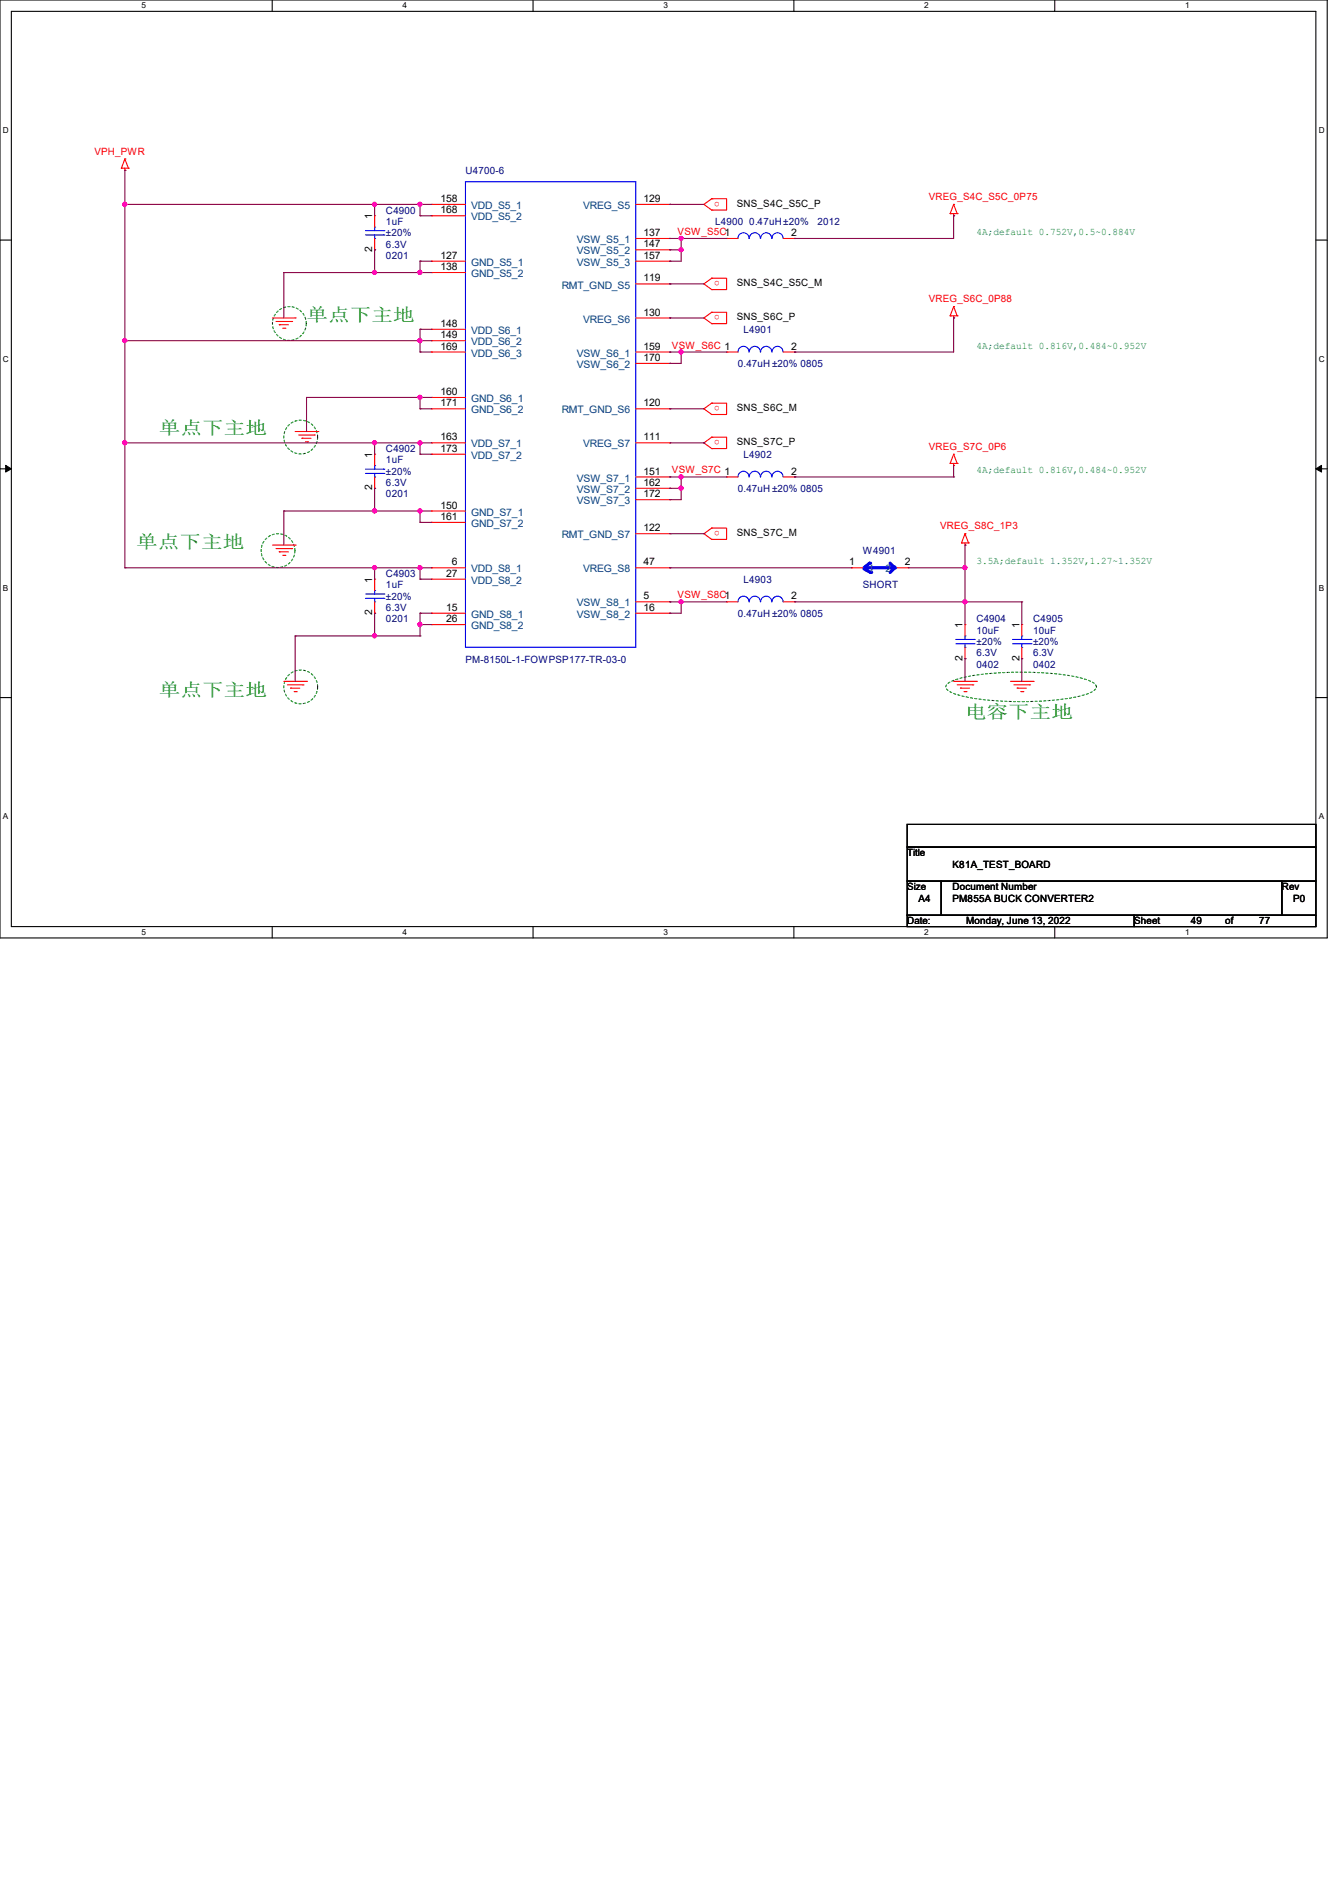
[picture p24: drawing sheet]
<svg xmlns="http://www.w3.org/2000/svg" width="210mm" height="297mm" viewBox="0 0 210 297" stroke-linecap="round" stroke-linejoin="round" font-family="sans-serif">
<defs><g id="words">
<g font-size="2.8" fill="#008000">
<text x="48" y="50.2">单点下主地</text>
<text x="24.9" y="68">单点下主地</text>
<text x="21.3" y="85.8">单点下主地</text>
<text x="24.9" y="108.9">单点下主地</text>
<text x="151.1" y="112.5">电容下主地</text>
</g>
<g font-size="1.6" fill="#f00">
<text x="14.8" y="24.2">VPH_PWR</text>
<text x="112.7" y="31.6" transform="rotate(-180 112.7 31.6)">o</text>
<text x="145.5" y="31.3">VREG_S4C_S5C_0P75</text>
<text x="106.1" y="36.8">VSW_S5C1</text>
<text x="112.7" y="44" transform="rotate(-180 112.7 44)">o</text>
<text x="145.5" y="47.3">VREG_S6C_0P88</text>
<text x="112.7" y="49.4" transform="rotate(-180 112.7 49.4)">o</text>
<text x="105.2" y="54.6">VSW_S6C 1</text>
<text x="112.7" y="63.6" transform="rotate(-180 112.7 63.6)">o</text>
<text x="112.7" y="68.9" transform="rotate(-180 112.7 68.9)">o</text>
<text x="145.5" y="70.4">VREG_S7C_0P6</text>
<text x="105.2" y="74.1">VSW_S7C 1</text>
<text x="112.7" y="83.1" transform="rotate(-180 112.7 83.1)">o</text>
<text x="147.2" y="82.9">VREG_S8C_1P3</text>
<text x="106.1" y="93.7">VSW_S8C1</text>
</g>
<g font-size="1.6" fill="#000080">
<text x="72.9" y="27.2">U4700-6</text>
<text x="60.5" y="33.4">C4900</text>
<text x="60.5" y="35.2">1uF</text>
<text x="112" y="35.2">L4900 0.47uH±20%</text>
<text x="128" y="35.2">2012</text>
<text x="60.5" y="40.6">0201</text>
<text x="60.5" y="38.8">6.3V</text>
<text x="60.5" y="37">±20%</text>
<text x="116.5" y="52.1">L4901</text>
<text x="115.6" y="57.4">0.47uH±20% 0805</text>
<text x="60.5" y="70.8">C4902</text>
<text x="116.5" y="71.7">L4902</text>
<text x="60.5" y="72.6">1uF</text>
<text x="60.5" y="77.9">0201</text>
<text x="60.5" y="76.1">6.3V</text>
<text x="60.5" y="74.3">±20%</text>
<text x="115.6" y="77">0.47uH±20% 0805</text>
<text x="135.1" y="86.8">W4901</text>
<text x="60.5" y="90.3">C4903</text>
<text x="60.5" y="92.1">1uF</text>
<text x="60.5" y="95.7">6.3V</text>
<text x="60.5" y="93.9">±20%</text>
<text x="116.5" y="91.2">L4903</text>
<text x="135.1" y="92.1">SHORT</text>
<text x="60.5" y="97.4">0201</text>
<text x="115.6" y="96.6">0.47uH±20% 0805</text>
<text x="152.9" y="97.4">C4904</text>
<text x="152.9" y="99.2">10uF</text>
<text x="152.9" y="101">±20%</text>
<text x="161.8" y="97.4">C4905</text>
<text x="161.8" y="99.2">10uF</text>
<text x="161.8" y="101">±20%</text>
<text x="72.9" y="103.8">PM-8150L-1-FOWPSP177-TR-03-0</text>
<text x="152.9" y="104.6">0402</text>
<text x="152.9" y="102.8">6.3V</text>
<text x="161.8" y="104.6">0402</text>
<text x="161.8" y="102.8">6.3V</text>
</g>
<g font-size="1.6">
<text x="58.3" y="34.3" transform="rotate(-90 58.3 34.3)">1</text>
<text x="69" y="31.6">158</text>
<text x="69" y="33.4">168</text>
<text x="100.8" y="31.6">129</text>
<text x="115.4" y="32.4">SNS_S4C_S5C_P</text>
<text x="58.3" y="39.5" transform="rotate(-90 58.3 39.5)">2</text>
<text x="69" y="40.5">127</text>
<text x="100.8" y="37">137</text>
<text x="100.8" y="38.7">147</text>
<text x="100.8" y="40.5">157</text>
<text x="123.9" y="37">2</text>
<text x="69" y="42.3">138</text>
<text x="100.8" y="44.1">119</text>
<text x="115.4" y="44.8">SNS_S4C_S5C_M</text>
<text x="69" y="51.2">148</text>
<text x="69" y="53">149</text>
<text x="100.8" y="49.4">130</text>
<text x="115.4" y="50.2">SNS_S6C_P</text>
<text x="69" y="54.7">169</text>
<text x="100.8" y="54.7">159</text>
<text x="100.8" y="56.5">170</text>
<text x="123.9" y="54.7">2</text>
<text x="69" y="61.8">160</text>
<text x="69" y="63.6">171</text>
<text x="100.8" y="63.6">120</text>
<text x="115.4" y="64.4">SNS_S6C_M</text>
<text x="58.3" y="71.7" transform="rotate(-90 58.3 71.7)">1</text>
<text x="69" y="69">163</text>
<text x="69" y="70.7">173</text>
<text x="100.8" y="69">111</text>
<text x="115.4" y="69.7">SNS_S7C_P</text>
<text x="58.3" y="76.8" transform="rotate(-90 58.3 76.8)">2</text>
<text x="100.8" y="74.3">151</text>
<text x="100.8" y="76.1">162</text>
<text x="100.8" y="77.9">172</text>
<text x="123.9" y="74.3">2</text>
<text x="69" y="79.6">150</text>
<text x="69" y="81.4">161</text>
<text x="100.8" y="83.2">122</text>
<text x="115.4" y="83.9">SNS_S7C_M</text>
<text x="70.8" y="88.5">6</text>
<text x="100.8" y="88.5">47</text>
<text x="133" y="88.5">1</text>
<text x="141.7" y="88.5">2</text>
<text x="58.3" y="91.2" transform="rotate(-90 58.3 91.2)">1</text>
<text x="69.9" y="90.3">27</text>
<text x="69.9" y="95.6">15</text>
<text x="100.8" y="93.9">5</text>
<text x="100.8" y="95.6">16</text>
<text x="123.9" y="93.9">2</text>
<text x="58.3" y="96.3" transform="rotate(-90 58.3 96.3)">2</text>
<text x="69.9" y="97.4">26</text>
<text x="150.8" y="98.3" transform="rotate(-90 150.8 98.3)">1</text>
<text x="159.6" y="98.3" transform="rotate(-90 159.6 98.3)">1</text>
<text x="150.8" y="103.5" transform="rotate(-90 150.8 103.5)">2</text>
<text x="159.6" y="103.5" transform="rotate(-90 159.6 103.5)">2</text>
<text x="142.1" y="134.1">Title</text>
<text x="149.2" y="135.8">K81A_TEST_BOARD</text>
<text x="142.1" y="139.4">Size</text>
<text x="143.8" y="141.2">A4</text>
<text x="149.2" y="139.4">Document Number</text>
<text x="149.2" y="141.2">PM855A BUCK CONVERTER2</text>
<text x="200.7" y="139.4">Rev</text>
<text x="202.5" y="141.2">P0</text>
<text x="142.1" y="144.7">Date:</text>
<text x="151.3" y="144.7">Monday, June 13, 2022</text>
<text x="177.6" y="144.7">Sheet</text>
<text x="186.5" y="144.7">49</text>
<text x="191.9" y="144.7">of</text>
<text x="197.2" y="144.7">77</text>
</g>
<g font-size="1.6" fill="#004080">
<text x="73.8" y="32.7">VDD_S5_1</text>
<text x="73.8" y="34.5">VDD_S5_2</text>
<text x="91.3" y="32.7">VREG_S5</text>
<text x="73.8" y="41.6">GND_S5_1</text>
<text x="90.3" y="38.1">VSW_S5_1</text>
<text x="90.3" y="39.8">VSW_S5_2</text>
<text x="90.3" y="41.6">VSW_S5_3</text>
<text x="73.8" y="43.4">GND_S5_2</text>
<text x="88" y="45.2">RMT_GND_S5</text>
<text x="73.8" y="52.3">VDD_S6_1</text>
<text x="91.3" y="50.5">VREG_S6</text>
<text x="73.8" y="54.1">VDD_S6_2</text>
<text x="73.8" y="55.8">VDD_S6_3</text>
<text x="90.3" y="55.8">VSW_S6_1</text>
<text x="90.3" y="57.6">VSW_S6_2</text>
<text x="73.8" y="63">GND_S6_1</text>
<text x="73.8" y="64.7">GND_S6_2</text>
<text x="88" y="64.7">RMT_GND_S6</text>
<text x="73.8" y="70.1">VDD_S7_1</text>
<text x="73.8" y="71.8">VDD_S7_2</text>
<text x="91.3" y="70.1">VREG_S7</text>
<text x="90.3" y="75.4">VSW_S7_1</text>
<text x="90.3" y="77.2">VSW_S7_2</text>
<text x="73.8" y="80.7">GND_S7_1</text>
<text x="73.8" y="82.5">GND_S7_2</text>
<text x="90.3" y="79">VSW_S7_3</text>
<text x="73.8" y="89.6">VDD_S8_1</text>
<text x="88" y="84.3">RMT_GND_S7</text>
<text x="91.3" y="89.6">VREG_S8</text>
<text x="136" y="89.6">1</text>
<text x="138.7" y="89.6">2</text>
<text x="73.8" y="91.4">VDD_S8_2</text>
<text x="90.3" y="95">VSW_S8_1</text>
<text x="73.8" y="96.7">GND_S8_1</text>
<text x="73.8" y="98.5">GND_S8_2</text>
<text x="90.3" y="96.7">VSW_S8_2</text>
</g>
<g font-size="1.6" fill="#008040">
<text x="152.9" y="36.8">4A;default 0.752V,0.5~0.884V</text>
<text x="152.9" y="54.6">4A;default 0.816V,0.484~0.952V</text>
<text x="152.9" y="74.1">4A;default 0.816V,0.484~0.952V</text>
<text x="152.9" y="88.3">3.5A;default 1.352V,1.27~1.352V</text>
</g>
<g font-size="1.3">
<text x="22.2" y="1.3">5</text>
<text x="63" y="1.3">4</text>
<text x="103.9" y="1.3">3</text>
<text x="144.7" y="1.3">2</text>
<text x="185.6" y="1.3">1</text>
<text x=".5" y="20.8">D</text>
<text x="206.5" y="20.8">D</text>
<text x=".5" y="56.6">C</text>
<text x="206.5" y="56.6">C</text>
<text x=".5" y="92.5">B</text>
<text x="206.5" y="92.5">B</text>
<text x=".5" y="128.3">A</text>
<text x="206.5" y="128.3">A</text>
<text x="22.2" y="146.4">5</text>
<text x="63" y="146.4">4</text>
<text x="103.9" y="146.4">3</text>
<text x="144.7" y="146.4">2</text>
<text x="185.6" y="146.4">1</text>
</g>
</g></defs>
<path d="M0 0h207.9v146.9h-207.9zM1.8 1.8h204.3v143.3h-204.3z" fill="none" stroke="#000" stroke-width=".17"/>
<g fill="#fff">
<path d="M22.2 .2h.7v1.4h-.7z"/>
<path d="M22.2 145.2h.7v1.4h-.7z"/>
</g>
<path d="M42.6 0v1.8M42.6 145.1v1.8" fill="none" stroke="#000" stroke-width=".17"/>
<g fill="#fff">
<path d="M63 .2h.7v1.4h-.7z"/>
<path d="M63 145.2h.7v1.4h-.7z"/>
</g>
<path d="M83.5 0v1.8M83.5 145.1v1.8" fill="none" stroke="#000" stroke-width=".17"/>
<g fill="#fff">
<path d="M103.9 .2h.7v1.4h-.7z"/>
<path d="M103.9 145.2h.7v1.4h-.7z"/>
</g>
<path d="M124.3 0v1.8M124.3 145.1v1.8" fill="none" stroke="#000" stroke-width=".17"/>
<g fill="#fff">
<path d="M144.7 .2h.7v1.4h-.7z"/>
<path d="M144.7 145.2h.7v1.4h-.7z"/>
</g>
<path d="M165.2 0v1.8M165.2 145.1v1.8" fill="none" stroke="#000" stroke-width=".17"/>
<g fill="#fff">
<path d="M185.6 .2h.7v1.4h-.7z"/>
<path d="M185.6 145.2h.7v1.4h-.7z"/>
<path d="M.5 19.7h.9v1.4h-.9z"/>
<path d="M206.5 19.7h.9v1.4h-.9z"/>
<path d="M.5 55.5h.9v1.4h-.9z"/>
<path d="M206.5 55.5h.9v1.4h-.9z"/>
</g>
<path d="M0 37.6h1.8M206.1 37.6h1.8" fill="none" stroke="#000" stroke-width=".17"/>
<g fill="#fff">
<path d="M.5 91.3h.8v1.4h-.8z"/>
<path d="M206.5 91.3h.8v1.4h-.8z"/>
</g>
<path d="M0 73.4h1.8M206.1 73.4h1.8" fill="none" stroke="#000" stroke-width=".17"/>
<path d="M.9 72.9l.9 .5-.9 .5zM206.1 73.4l.9-.5v1z" fill="#000" stroke="#000" stroke-width=".16"/>
<g fill="#fff">
<path d="M.5 127.1h.8v1.4h-.8z"/>
<path d="M206.5 127.1h.8v1.4h-.8z"/>
</g>
<path d="M0 109.2h1.8M206.1 109.2h1.8M142.1 129.1h64v3.5h-64zM142.1 132.6h64v5.4h-64zM142.1 138h5.3v5.3h-5.3zM147.4 138h53.3v5.3h-53.3zM200.7 138h5.4v5.3h-5.4zM142.1 143.3h35.5v1.8h-35.5zM177.6 143.3h28.5v1.8h-28.5z" fill="none" stroke="#000" stroke-width=".17"/>
<g fill="none" stroke="#008000" stroke-width=".17" stroke-dasharray=".3">
<path d="M148.3 107.2a5.3 5.3 0 0 1 2.7-1.2 50.2 50.2 0 0 1 17.8 0 5.3 5.3 0 0 1 2.8 1.2l.1 .3-.1 .4a5.3 5.3 0 0 1-2.8 1.2 50.2 50.2 0 0 1-17.8 0 5.3 5.3 0 0 1-2.7-1.2l-.2-.4z"/>
<circle cx="45.3" cy="50.7" r="2.65"/>
<circle cx="47.1" cy="68.4" r="2.65"/>
<circle cx="43.5" cy="86.2" r="2.65"/>
<circle cx="47.1" cy="107.5" r="2.65"/>
</g>
<g fill="none" stroke="#f00" stroke-width=".17">
<path d="M19 26.3h.1M19 26.3h1.1M19.6 26.7h.1M19.6 24.9h.1M19.6 26.3v.4M19.6 24.9l.5 1.4M19.6 24.9l-.6 1.4M20.1 26.3h.1M67.6 32h.1M67.6 33.8h.1M67.6 32h5.3M67.6 33.8h5.3"/>
<path d="M99.6 32h5.3M99.6 37.3h5.3M99.6 39.1h5.3M104.9 32h.1M104.9 37.3h.1M104.9 39.1h.1M111.5 32.9h.1M111.5 31.1h.1M111.5 31.1h2.3v1.8h-2.3M111.5 31.1l-1.3 .9 1.3 .9M148.8 33.4h.1M148.8 33.4h1.1"/>
<path d="M149.4 33.8h.1M149.4 32h.1M149.4 33.4v.4M149.4 32l.5 1.4M149.4 32l-.6 1.4M149.9 33.4h.1M42.7 49.8h3.5M43.2 50.3h2.5M43.7 50.8h.1M43.7 50.8h1.5M44.3 51.4h.3M44.6 51.4h.1"/>
<path d="M45.7 50.3h.1M46.2 49.8h.1M67.6 40.9h.1M67.6 42.7h.1M67.6 51.6h.1M67.6 53.3h.1M67.6 55.1h.1M67.6 40.9h5.3M67.6 55.1h5.3M67.6 42.7h5.3M67.6 51.6h5.3M67.6 53.3h5.3"/>
<path d="M99.6 49.8h5.3M99.6 40.9h5.3M99.6 44.4h5.3M99.6 55.1h5.3M99.6 56.9h5.3M104.9 40.9h.1M104.9 44.4h.1M104.9 49.8h.1M104.9 55.1h.1M104.9 56.9h.1M111.5 45.3h.1M111.5 43.6h.1"/>
<path d="M111.5 43.6h2.3v1.7h-2.3M111.5 50.7h.1M111.5 48.9h.1M111.5 48.9h2.3v1.8h-2.3M111.5 43.6l-1.3 .8 1.3 .9M111.5 48.9l-1.3 .9 1.3 .9M148.8 49.4h.1M148.8 49.4h1.1M149.4 49.8h.1M149.4 48h.1M149.4 49.4v.4M149.4 48l.5 1.4"/>
<path d="M149.4 48l-.6 1.4M149.9 49.4h.1M46.2 67.6h3.6M46.8 68.1h2.4M47.3 68.6h.1M47.3 68.6h1.4M47.8 69.2h.4M48.2 69.2h.1M49.2 68.1h.1M49.8 67.6h.1M67.6 62.2h.1M67.6 64h.1"/>
<path d="M67.6 69.3h.1M67.6 71.1h.1M67.6 64h5.3M67.6 69.3h5.3M67.6 62.2h5.3M67.6 71.1h5.3M99.6 74.7h5.3M99.6 64h5.3M99.6 69.3h5.3M99.6 76.5h5.3M99.6 78.2h5.3M104.9 64h.1"/>
<path d="M104.9 69.3h.1M104.9 74.7h.1M104.9 76.5h.1M104.9 78.2h.1M111.5 70.2h.1M111.5 68.5h.1M111.5 68.5h2.3v1.7h-2.3M111.5 64.9h.1M111.5 63.1h.1M111.5 63.1h2.3v1.8h-2.3M111.5 68.5l-1.3 .8 1.3 .9M111.5 63.1l-1.3 .9 1.3 .9"/>
<path d="M113.8 74.7h.1M113.8 74.7h1.8M122.7 74.7h1.8M124.5 74.7h.1M148.8 72.6h.1M148.8 72.6h1.1M149.4 72.9h.1M149.4 71.1h.1M149.4 72.6v.3M149.4 71.1l.5 1.5M149.4 71.1l-.6 1.5M149.9 72.6h.1"/>
<path d="M42.7 85.3h3.5M43.2 85.9h2.5M43.7 86.4h.1M43.7 86.4h1.5M44.3 87h.3M44.6 87h.1M45.7 85.9h.1M46.2 85.3h.1M67.6 80h.1M67.6 81.8h.1M67.6 88.9h.1M67.6 90.7h.1"/>
<path d="M67.6 96h.1M67.6 97.8h.1M67.6 88.9h5.3M67.6 96h5.3M67.6 80h5.3M67.6 81.8h5.3M67.6 90.7h5.3M67.6 97.8h5.3M99.6 83.6h5.3M99.6 88.9h5.3M99.6 94.2h5.3M99.6 96h5.3"/>
<path d="M104.9 83.6h.1M104.9 88.9h.1M104.9 94.2h.1M104.9 96h.1M111.5 84.5h.1M111.5 82.7h.1M111.5 82.7h2.3v1.8h-2.3M111.5 82.7l-1.3 .9 1.3 .9M150.6 85h.1M150.6 85h1.1M151.1 85.3h.1M151.1 83.6h.1"/>
<path d="M151.1 85v.3M151.1 83.6l.6 1.4M151.1 83.6l-.5 1.4M151.7 85h.1M44.4 106.7h3.6M45 107.2h2.5M45.5 107.7h.1M45.5 107.7h1.4M46.1 108.3h.3M46.4 108.3h.1M47.5 107.2h.1M48 106.7h.1"/>
<path d="M149.4 106.7h3.5M149.9 107.2h2.5M150.4 107.7h.1M150.4 107.7h1.4M151 108.3h.3M151.3 108.3h.1M152.4 107.2h.1M152.9 106.7h.1M158.2 106.7h3.6M158.8 107.2h2.4M159.3 107.7h.1M159.3 107.7h1.4"/>
<path d="M159.9 108.3h.3M160.2 108.3h.1M161.2 107.2h.1M161.8 106.7h.1"/>
</g>
<path d="M72.9 28.4h26.7v72.9h-26.7zM117.3 74.7a.87 .87 0 0 0-.9-.9 .87 .87 0 0 0-.8 .9M119.1 74.7a.87 .87 0 0 0-.9-.9 .87 .87 0 0 0-.9 .9M120.9 74.7a.87 .87 0 0 0-.9-.9 .87 .87 0 0 0-.9 .9M122.6 74.7a.87 .87 0 0 0-.8-.9 .87 .87 0 0 0-.9 .9" fill="none" stroke="#00f" stroke-width=".17"/>
<path d="M139.4 88.2l.5 .5" fill="none" stroke="#00f" stroke-width=".51"/>
<circle cx="139.9" cy="88.7" r=".25" fill="#00f"/>
<path d="M140.1 88.9l-.7 .7" fill="none" stroke="#00f" stroke-width=".51"/>
<circle cx="140.1" cy="88.9" r=".25" fill="#00f"/>
<path d="M135.7 88.9h3.9" fill="none" stroke="#00f" stroke-width=".51"/>
<circle cx="139.6" cy="88.9" r=".25" fill="#00f"/>
<path d="M136.2 88.2l-.9 .7" fill="none" stroke="#00f" stroke-width=".51"/>
<circle cx="136.2" cy="88.2" r=".25" fill="#00f"/>
<path d="M135.3 89.1l1.1 .5" fill="none" stroke="#00f" stroke-width=".51"/>
<circle cx="136.4" cy="89.6" r=".25" fill="#00f"/>
<g fill="none" stroke="#f00" stroke-width=".17">
<path d="M58.7 33.8h.1M58.7 39.1h.1M58.7 33.8v1.8M58.7 37.3v1.8M113.8 37.3h.1M113.8 37.3h1.8M122.7 37.3h1.8M124.5 37.3h.1M113.8 55.1h.1M113.8 55.1h1.8M122.7 55.1h1.8M124.5 55.1h.1"/>
<path d="M58.7 71.1h.1M58.7 76.5h.1M58.7 71.1v1.8M58.7 74.7v1.8M58.7 90.7h.1M58.7 96h.1M58.7 90.7v1.8M58.7 94.2v1.8M113.8 94.2h.1M113.8 94.2h1.8M122.7 94.2h1.8M124.5 94.2h.1"/>
<path d="M133.3 88.9h.1M133.3 88.9h1.8M140.5 88.9h1.7M142.2 88.9h.1M151.1 97.8h.1M151.1 97.8v1.8M160 97.8h.1M160 97.8v1.8M151.1 103.1h.1M151.1 101.3v1.8M160 103.1h.1M160 101.3v1.8"/>
</g>
<g fill="none" stroke="#00f" stroke-width=".17">
<path d="M57.2 36.1h2.9M57.2 36.8h2.9M58.7 35.6h.1M58.7 37.3h.1M58.7 35.6v.5M58.7 36.8v.5M60.1 36.1h.1M60.1 36.8h.1M117.3 37.3a.87 .87 0 0 0-.9-.9 .87 .87 0 0 0-.8 .9M119.1 37.3a.87 .87 0 0 0-.9-.9 .87 .87 0 0 0-.9 .9M120.9 37.3a.87 .87 0 0 0-.9-.9 .87 .87 0 0 0-.9 .9M122.6 37.3a.87 .87 0 0 0-.8-.9 .87 .87 0 0 0-.9 .9"/>
<path d="M115.6 55.1a.87 .87 0 0 1 .8-.9 .87 .87 0 0 1 .9 .9M117.3 55.1a.87 .87 0 0 1 .9-.9 .87 .87 0 0 1 .9 .9M119.1 55.1a.87 .87 0 0 1 .9-.9 .87 .87 0 0 1 .9 .9M120.9 55.1a.87 .87 0 0 1 .9-.9 .87 .87 0 0 1 .8 .9M57.2 73.4h2.9M57.2 74.1h2.9M58.7 72.9h.1M58.7 74.7h.1M58.7 72.9v.5M58.7 74.1v.6M60.1 73.4h.1M60.1 74.1h.1"/>
<path d="M57.2 93h2.9M57.2 93.7h2.9M58.7 92.5h.1M58.7 94.2h.1M58.7 92.5v.5M58.7 93.7v.5M60.1 93h.1M60.1 93.7h.1M115.6 94.2a.87 .87 0 0 1 .8-.9 .87 .87 0 0 1 .9 .9M117.3 94.2a.87 .87 0 0 1 .9-.9 .87 .87 0 0 1 .9 .9M119.1 94.2a.87 .87 0 0 1 .9-.9 .87 .87 0 0 1 .9 .9M120.9 94.2a.87 .87 0 0 1 .9-.9 .87 .87 0 0 1 .8 .9"/>
<path d="M151.1 99.6h.1M151.1 99.6v.5M160 99.6h.1M160 99.6v.5M149.7 100.1h2.9M149.7 100.8h2.9M151.1 101.3h.1M151.1 100.8v.5M152.6 100.1h.1M152.6 100.8h.1M158.6 100.1h2.9M158.6 100.8h2.9"/>
<path d="M160 101.3h.1M160 100.8v.5M161.5 100.1h.1M161.5 100.8h.1"/>
</g>
<g fill="none" stroke="#800040" stroke-width=".17">
<path d="M19.6 32h.1M19.6 26.7h.1M19.6 32h48M19.6 26.7v62.2M58.7 32h.1M58.7 39.1h.1M58.7 32v1.8M58.7 39.1v3.6M65.8 33.8h.1M65.8 32h.1M65.8 33.8h1.8M65.8 32v1.8"/>
<path d="M104.9 37.3h.1M104.9 39.1h.1M104.9 32h.1M104.9 32h5.3M104.9 37.3h8.9M104.9 39.1h1.8M106.7 39.1h.1M106.7 37.3h.1M106.7 37.3v3.6h-1.8M124.5 37.3h.1M149.4 33.8h.1M149.4 33.8v3.5h-24.9"/>
<path d="M19.6 53.3h.1M19.6 53.3h48M44.4 42.7h.1M44.4 42.7h23.2M44.4 42.7v7.1M58.7 42.7h.1M65.8 40.9h.1M65.8 42.7h.1M65.8 53.3h.1M65.8 55.1h.1M65.8 51.6h.1M65.8 40.9h1.8"/>
<path d="M65.8 40.9v1.8M65.8 51.6v3.5M65.8 55.1h1.8M65.8 51.6h1.8M104.9 40.9h.1M104.9 44.4h.1M104.9 55.1h.1M104.9 56.9h.1M104.9 49.8h.1M104.9 55.1h8.9M104.9 44.4h5.3M104.9 49.8h5.3"/>
<path d="M106.7 55.1h.1M106.7 55.1v1.8h-1.8M124.5 55.1h.1M149.4 49.8h.1M149.4 49.8v5.3h-24.9M19.6 69.3h.1M19.6 69.3h48M48 62.2h.1M48 62.2h19.6M48 62.2v5.4M58.7 69.3h.1M58.7 76.5h.1"/>
<path d="M58.7 69.3v1.8M58.7 76.5v3.5M65.8 62.2h.1M65.8 64h.1M65.8 71.1h.1M65.8 69.3h.1M65.8 62.2v1.8M65.8 69.3v1.8M65.8 64h1.8M65.8 71.1h1.8M104.9 74.7h.1M104.9 76.5h.1"/>
<path d="M104.9 78.2h.1M104.9 64h.1M104.9 64h5.3M104.9 69.3h5.3M104.9 74.7h8.9M104.9 76.5h1.8M106.7 76.5h.1M106.7 74.7h.1M106.7 74.7v3.5h-1.8M110.2 69.3h.1M124.5 74.7h.1M124.5 74.7h24.9"/>
<path d="M149.4 74.7h.1M149.4 72.9v1.8M19.6 88.9h.1M19.6 88.9h48M44.4 80h.1M44.4 80h23.2M44.4 80v5.3M46.2 99.6h.1M46.2 99.6v7.1M46.2 99.6h19.6M58.7 80h.1M58.7 88.9h.1"/>
<path d="M58.7 96h.1M58.7 99.6h.1M58.7 88.9v1.8M58.7 96v3.6M65.8 80h.1M65.8 81.8h.1M65.8 90.7h.1M65.8 88.9h.1M65.8 97.8h.1M65.8 96h.1M65.8 99.6h.1M65.8 80v1.8"/>
<path d="M65.8 88.9v1.8M65.8 96v3.6M65.8 81.8h1.8M65.8 90.7h1.8M65.8 97.8h1.8M65.8 96h1.8M104.9 88.9h.1M104.9 94.2h.1M104.9 96h.1M104.9 88.9h28.4M104.9 94.2h8.9M104.9 83.6h5.3"/>
<path d="M106.7 94.2h.1M106.7 94.2v1.8h-1.8M110.2 83.6h.1M124.5 94.2h35.5M142.2 88.9h8.9M151.1 94.2h.1M151.1 85.3h.1M151.1 88.9h.1M151.1 85.3v12.5M160 94.2h.1M160 94.2v3.6M151.1 103.1h.1"/>
<path d="M151.1 103.1v3.6M160 103.1h.1M160 103.1v3.6"/>
</g>
<g fill="#f0f" stroke="#f0f" stroke-width=".17">
<circle cx="58.7" cy="32" r=".32"/>
<circle cx="65.8" cy="32" r=".32"/>
<circle cx="65.8" cy="42.7" r=".32"/>
<circle cx="65.8" cy="53.3" r=".32"/>
<circle cx="19.5" cy="53.3" r=".32"/>
<circle cx="65.8" cy="62.2" r=".32"/>
<circle cx="58.7" cy="69.3" r=".32"/>
<circle cx="65.8" cy="69.3" r=".32"/>
<circle cx="65.8" cy="80" r=".32"/>
<circle cx="58.7" cy="80" r=".32"/>
<circle cx="58.7" cy="88.9" r=".32"/>
<circle cx="65.8" cy="88.9" r=".32"/>
<circle cx="65.8" cy="97.8" r=".32"/>
<circle cx="58.7" cy="99.5" r=".32"/>
<circle cx="19.5" cy="69.3" r=".32"/>
<circle cx="19.5" cy="32" r=".32"/>
<circle cx="151.1" cy="94.2" r=".32"/>
<circle cx="106.7" cy="94.2" r=".32"/>
<circle cx="106.7" cy="37.3" r=".32"/>
<circle cx="106.7" cy="39.1" r=".32"/>
<circle cx="106.7" cy="74.7" r=".32"/>
<circle cx="106.7" cy="76.4" r=".32"/>
<circle cx="106.7" cy="55.1" r=".32"/>
<circle cx="151.1" cy="88.9" r=".32"/>
<circle cx="58.7" cy="42.7" r=".32"/>
</g>
<use href="#words"/>
</svg>
